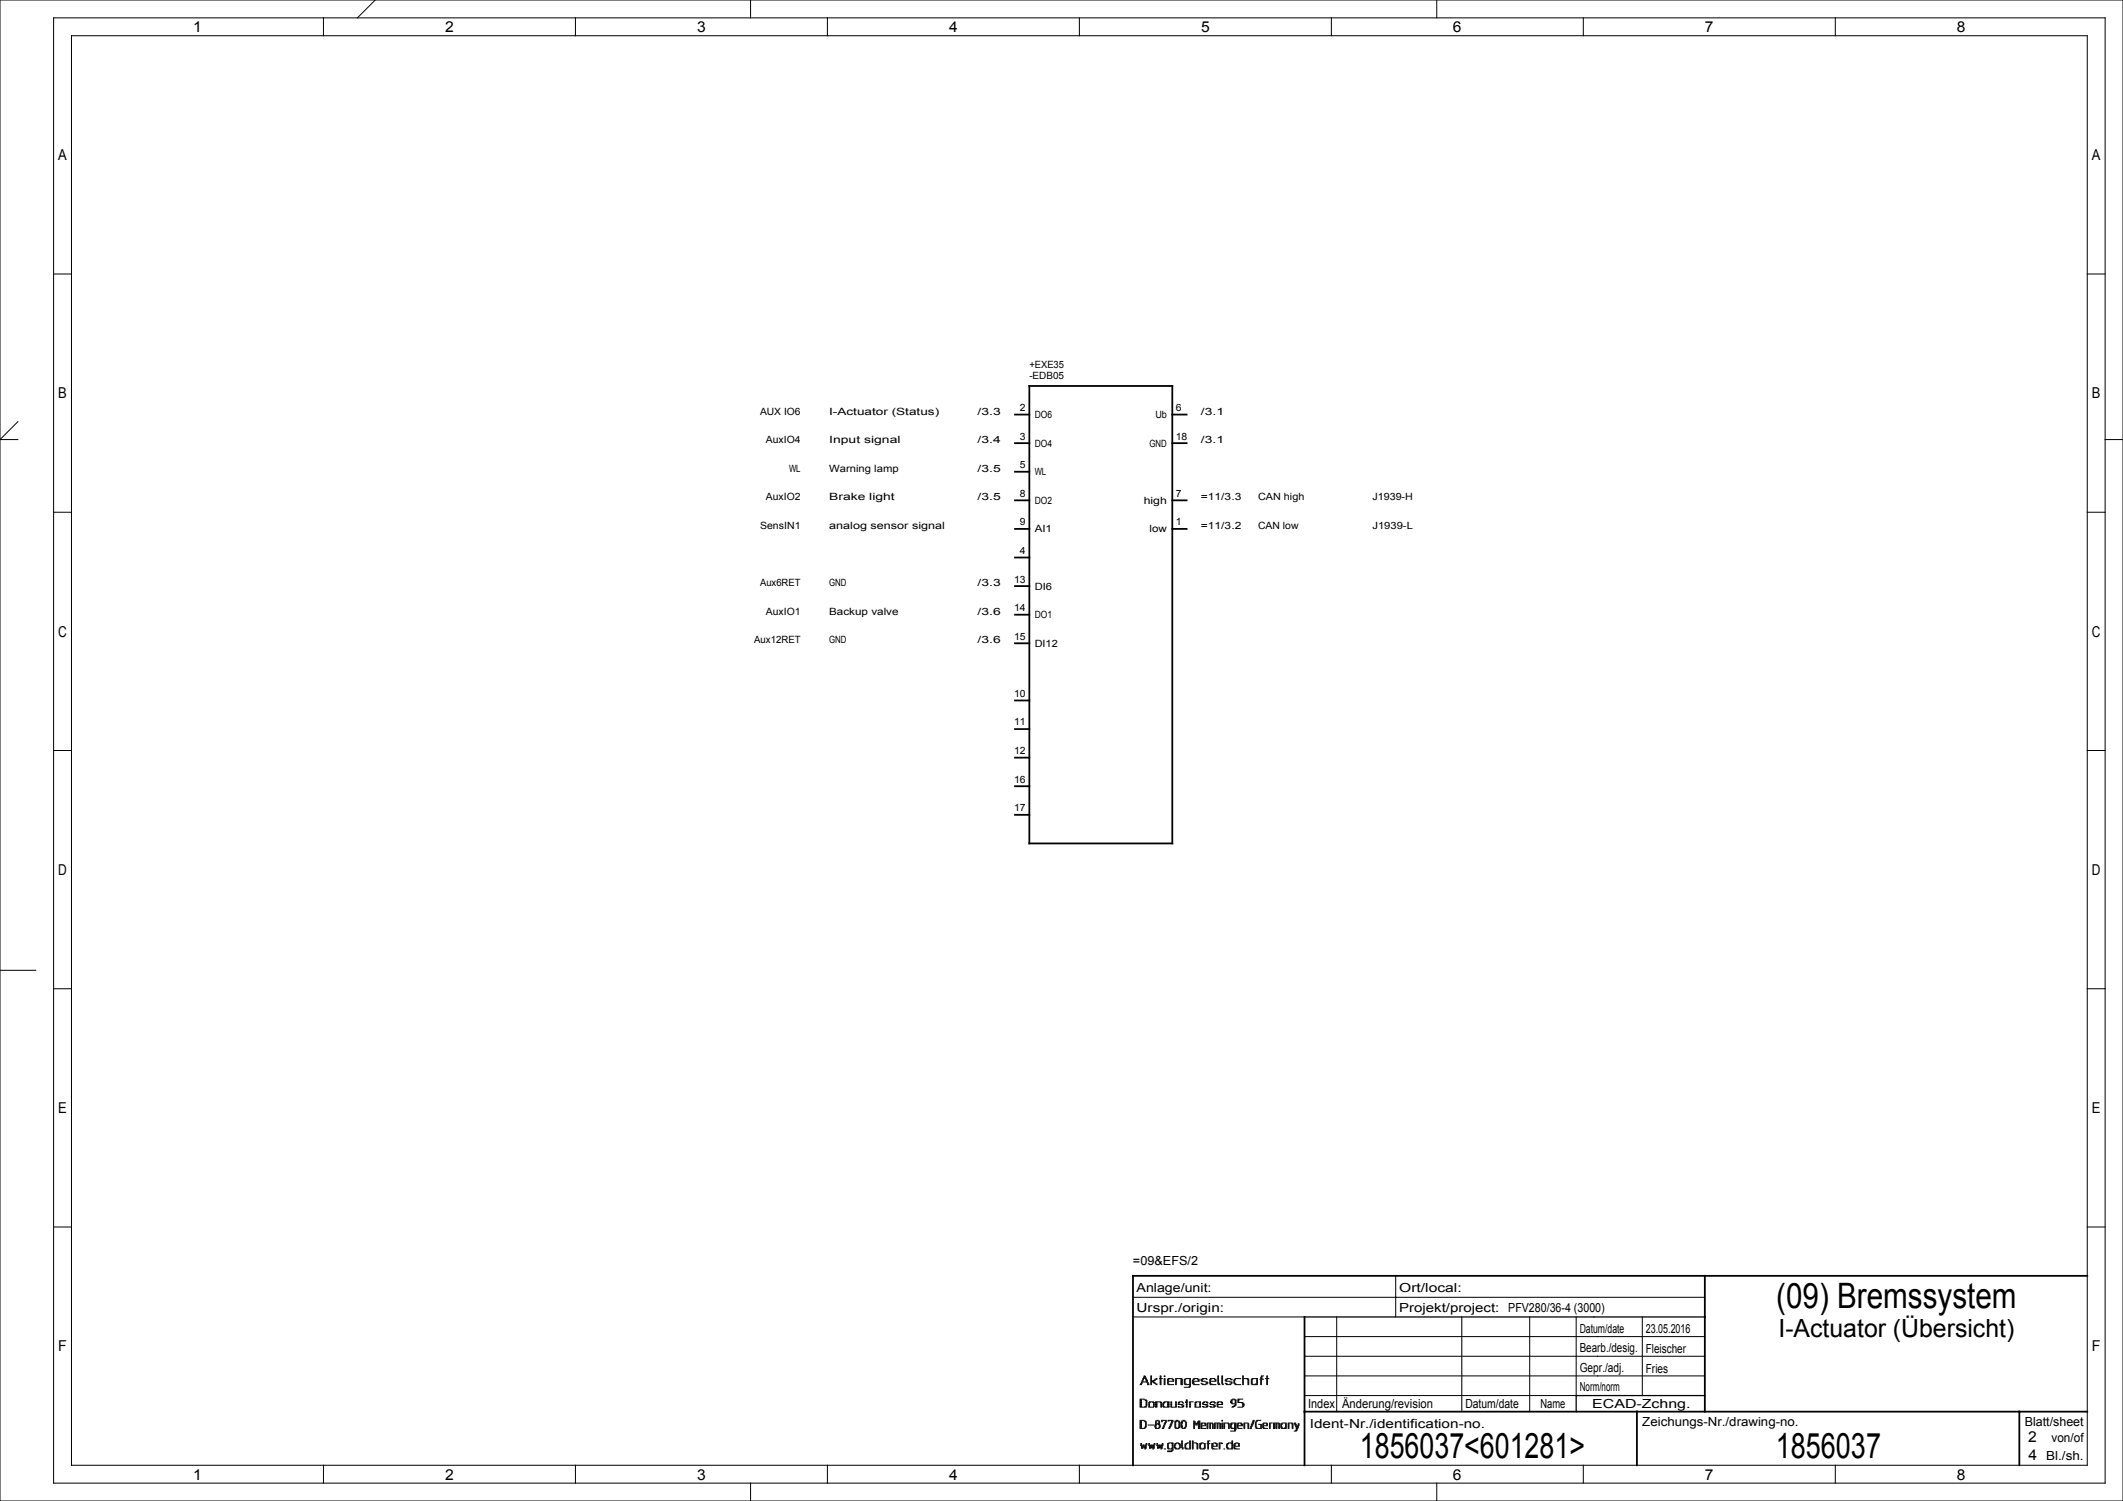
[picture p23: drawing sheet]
<svg xmlns="http://www.w3.org/2000/svg" width="594mm" height="420mm" viewBox="0 0 594 420" stroke-linecap="round" stroke-linejoin="round" font-family="sans-serif">
<defs><g id="words">
<g font-size="9.8">
<text x="497" y="365.9">(09) Bremssystem</text>
<text x="380.5" y="408">1856037&lt;601281&gt;</text>
<text x="496.9" y="408">1856037</text>
</g>
<text font-size="7" x="497.6" y="374.1">I-Actuator (Übersicht)</text>
<g font-size="4.2">
<text x="54" y="9">1</text>
<text x="124.5" y="9">2</text>
<text x="195" y="9">3</text>
<text x="265.5" y="9">4</text>
<text x="336" y="9">5</text>
<text x="406.5" y="9">6</text>
<text x="477" y="9">7</text>
<text x="547.5" y="9">8</text>
<text x="16.3" y="44.8">A</text>
<text x="585.3" y="44.8">A</text>
<text x="16.3" y="111.5">B</text>
<text x="585.3" y="111.5">B</text>
<text x="16.3" y="178.2">C</text>
<text x="585.3" y="178.2">C</text>
<text x="16.3" y="244.8">D</text>
<text x="585.3" y="244.8">D</text>
<text x="16.3" y="311.5">E</text>
<text x="585.3" y="311.5">E</text>
<text x="16.3" y="378.2">F</text>
<text x="585.3" y="378.2">F</text>
<text x="567.5" y="403.5">2</text>
<text x="54" y="414">1</text>
<text x="124.5" y="414">2</text>
<text x="195" y="414">3</text>
<text x="265.5" y="414">4</text>
<text x="336" y="414">5</text>
<text x="406.5" y="414">6</text>
<text x="477" y="414">7</text>
<text x="547.5" y="414">8</text>
<text x="567.5" y="408.5">4</text>
</g>
<g font-size="3.5">
<text x="317" y="354">=09&amp;EFS/2</text>
<text x="318" y="361.5">Anlage/unit:</text>
<text x="391.5" y="361.5">Ort/local:</text>
<text x="318" y="367">Urspr./origin:</text>
<text x="391.5" y="367">Projekt/project:</text>
<text x="422" y="367">PFV280/36-4 (3000)</text>
<text x="442" y="372.9">Datum/date</text>
<text x="460.5" y="373">23.05.2016</text>
<text x="442" y="383.9">Gepr./adj.</text>
<text x="442" y="378.4">Bearb./desig.</text>
<text x="460.5" y="378.5">Fleischer</text>
<text x="442" y="389.3">Norm/norm</text>
<text x="460.5" y="384">Fries</text>
<text x="366" y="394">Index</text>
<text x="375.5" y="394">Änderung/revision</text>
<text x="410" y="394">Datum/date</text>
<text x="431" y="394">Name</text>
<text x="445.5" y="394">ECAD-Zchng.</text>
<text x="366.5" y="399.5">Ident-Nr./identification-no.</text>
<text x="459.5" y="399">Zeichungs-Nr./drawing-no.</text>
<text x="566.5" y="399">Blatt/sheet</text>
<text x="574" y="403.5">von/of</text>
<text x="572.5" y="408.5">Bl./sh.</text>
</g>
<g font-size="2.8">
<text x="288" y="103">+EXE35</text>
<text x="288" y="106">-EDB05</text>
<text x="212.7" y="116">AUX IO6</text>
<text x="232" y="116">I-Actuator (Status)</text>
<text x="273.5" y="116">/3.3</text>
<text x="285.4" y="115">2</text>
<text x="289.5" y="117">DO6</text>
<text x="323.3" y="117">Ub</text>
<text x="329" y="115">6</text>
<text x="336" y="116">/3.1</text>
<text x="214.3" y="124">AuxIO4</text>
<text x="232" y="124">Input signal</text>
<text x="273.5" y="124">/3.4</text>
<text x="285.4" y="123">3</text>
<text x="289.5" y="125">DO4</text>
<text x="321.6" y="125">GND</text>
<text x="329" y="123">18</text>
<text x="336" y="124">/3.1</text>
<text x="220.8" y="132">WL</text>
<text x="232" y="132">Warning lamp</text>
<text x="273.5" y="132">/3.5</text>
<text x="285.4" y="131">5</text>
<text x="289.5" y="133">WL</text>
<text x="214.3" y="140">AuxIO2</text>
<text x="232" y="140">Brake light</text>
<text x="273.5" y="140">/3.5</text>
<text x="285.4" y="139">8</text>
<text x="289.5" y="141">DO2</text>
<text x="320" y="141">high</text>
<text x="329" y="139">7</text>
<text x="336" y="140">=11/3.3</text>
<text x="352" y="140">CAN high</text>
<text x="384" y="140">J1939-H</text>
<text x="212.7" y="148">SensIN1</text>
<text x="232" y="148">analog sensor signal</text>
<text x="285.4" y="147">9</text>
<text x="289.5" y="149">AI1</text>
<text x="321.6" y="149">low</text>
<text x="329" y="147">1</text>
<text x="336" y="148">=11/3.2</text>
<text x="352" y="148">CAN low</text>
<text x="384" y="148">J1939-L</text>
<text x="285.4" y="155">4</text>
<text x="212.7" y="164">Aux6RET</text>
<text x="232" y="164">GND</text>
<text x="273.5" y="164">/3.3</text>
<text x="283.8" y="163">13</text>
<text x="289.5" y="165">DI6</text>
<text x="214.3" y="172">AuxIO1</text>
<text x="232" y="172">Backup valve</text>
<text x="273.5" y="172">/3.6</text>
<text x="283.8" y="171">14</text>
<text x="289.5" y="173">DO1</text>
<text x="211" y="180">Aux12RET</text>
<text x="232" y="180">GND</text>
<text x="273.5" y="180">/3.6</text>
<text x="283.8" y="179">15</text>
<text x="289.5" y="181">DI12</text>
<text x="283.8" y="195">10</text>
<text x="283.8" y="203">11</text>
<text x="283.8" y="211">12</text>
<text x="283.8" y="219">16</text>
<text x="283.8" y="227">17</text>
</g>
</g></defs>
<g fill="none" stroke="#000" stroke-width=".28">
<path d="M0 0h594v420h-594zM15 5h574v410h-574zM20 10h564v400h-564zM90.5 5v5M105 0l-5 5M161 5v5M210 0v5M231.5 5v5M302 5v5M372.5 5v5M402 0v5M443 5v5"/>
<path d="M513.5 5v5M15 76.7h5M584 76.7h5M5 118l-5 5h5M589 123h5M15 143.3h5M584 143.3h5M15 210h5M584 210h5M0 271.5h10M15 276.7h5M584 276.7h5"/>
<path d="M15 343.3h5M390.5 357v11.5M584 343.3h5M317 363h160M317 368.5h48M365 379.5h112M365 374h112M374 368.5v26.5M409 368.5v26.5M428 368.5v26.5M441 368.5v22M459.5 368.5v22"/>
<path d="M319 398h.4M319 387.4h.4M319 398.6h.4M319 399.5h.4M319 393h.4M319 399.1h.4M319 398.8h.4M319 398.9h.4M319 392.1h.4M319 392.6h.4M319 399.3h.4M319 397.6h.4"/>
<path d="M319 392.8h.4M319 398.4h.4M319 392.4h.4M319 399.7h1.3M319 393.6h.4M319 393.8h1.7M319 398.2h.4M319 393.2h.4M319 392.3h.4M319 391.9h.4M319 391.7h.4M319 397.8h.4"/>
<path d="M319 393.4h.4M319 397.4h1.1M319 391.5h1.1M319.2 387.1h.4M319.2 387.2h.2M319.4 386.9h.2M319.4 386.7h1.7M319.6 386.5h.2M319.6 386.3h.2M319.8 385.9h.1M319.8 385.7h.3M319.8 386.1h.1"/>
<path d="M319.9 385.6h.2M319.9 385.4h.6M320.1 397.6h.4M320.1 385h.2M320.1 385.2h.4M320.1 391.7h.6M320.3 399.5h.2M320.3 399.3h.4M320.3 385.6h.4M320.3 393.6h.4M320.3 397.8h.4M320.5 385.9h.4"/>
<path d="M320.5 398h.2M320.5 398.6h.2M320.5 399.1h.2M320.5 398.8h.2M320.5 398.9h.2M320.5 398.4h.2M320.5 385.7h.2M320.5 398.2h.2M320.5 391.9h.4M320.7 386.5h.4M320.7 393h.2M320.7 392.1h.2"/>
<path d="M320.7 392.6h.2M320.7 392.8h.2M320.7 392.4h.2M320.7 393.2h.2M320.7 386.1h.2M320.7 386.3h.4M320.7 392.3h.2M320.7 393.4h.2M320.9 386.9h.4M321.1 387.4h.3M321.1 387.1h.2M321.1 387.2h.3"/>
<path d="M321.3 398.8h1.5M321.4 393h.2M321.4 392.6h.2M321.4 392.8h.2M321.4 392.4h.4M321.4 393.6h.2M321.4 393.8h1.4M321.4 393.2h.2M321.4 393.4h.2M321.6 392.3h1.2M322 385.9h.2M322 387.4h.2"/>
<path d="M322 386.5h.2M322 387.1h.2M322 386.9h.2M322 386.7h.4M322 385h.2M322 385.6h.2M322 385.7h.2M322 387.2h.2M322 386.1h.2M322 385.2h.2M322 386.3h.2M322 385.4h.2"/>
<path d="M322.4 386.5h.4M322.6 386.7h.3M322.6 392.4h.3M322.6 386.3h.5M322.8 393h.1M322.8 392.6h.1M322.8 386.9h.3M322.8 392.8h.1M322.8 393.6h.1M322.8 393.2h.1M322.8 393.4h.1M322.9 387.1h.4"/>
<path d="M322.9 386.1h.4M323.1 385.9h.6M323.1 399.1h.2M323.1 398.8h.4M323.1 398.9h.4M323.1 399.3h.4M323.3 398h.2M323.3 398.6h.4M323.3 399.5h.2M323.3 393h.4M323.3 392.6h.4M323.3 397.6h.4"/>
<path d="M323.3 392.8h.4M323.3 398.4h1.1M323.3 392.4h.4M323.3 399.7h1M323.3 393.6h.4M323.3 393.8h.4M323.3 387.2h.4M323.3 398.2h.2M323.3 393.2h.4M323.3 392.3h1.5M323.3 397.8h.2M323.3 393.4h.4"/>
<path d="M323.5 387.4h.2M323.5 385.7h.2M323.7 397.4h.4M324.1 398.6h.3M324.1 397.6h.3M324.1 398.2h.3M324.3 398h.1M324.3 399.5h.1M324.3 398.8h.3M324.3 399.3h.3M324.3 397.8h.1M324.4 399.1h.2"/>
<path d="M324.4 398.9h.2M324.4 385.7h.8M324.6 385.9h.2M324.6 387.4h.2M324.6 386.5h.2M324.6 387.1h.2M324.6 386.9h.2M324.6 386.7h.2M324.6 385h.2M324.6 392.4h.4M324.6 385.6h.2M324.6 387.2h.2"/>
<path d="M324.6 386.1h.2M324.6 385.2h.2M324.6 386.3h.2M324.6 385.4h.2M324.8 393h.2M324.8 392.6h.2M324.8 392.8h.2M324.8 393.6h.2M324.8 393.8h.2M324.8 393.2h.2M324.8 393.4h.2M325 397.6h.2"/>
<path d="M325 397.8h.2M325 397.4h1.3M325.2 399.7h.4M325.4 399.5h.2M325.4 393h.2M325.4 392.6h.4M325.4 399.3h.4M325.4 392.8h.2M325.4 393.6h.4M325.4 393.2h.2M325.4 393.4h.2M325.6 399.1h.2"/>
<path d="M325.6 398.9h.2M325.6 392.4h.3M325.6 393.8h1.5M325.8 385.9h.1M325.8 387.4h.1M325.8 386.5h.1M325.8 398.6h.1M325.8 398.8h.1M325.8 387.1h.1M325.8 386.9h.1M325.8 386.7h.1M325.8 398.4h.3"/>
<path d="M325.8 385h.1M325.8 385.7h.1M325.8 387.2h.1M325.8 386.1h.1M325.8 385.2h.1M325.8 386.3h.1M325.8 392.3h1.3M325.9 398h.4M325.9 398.2h.2M326.1 397.6h.4M326.1 397.8h.2M326.7 385.9h.4"/>
<path d="M326.7 386.5h1.7M326.7 393h.4M326.7 387.1h.2M326.7 392.6h.4M326.7 386.9h.2M326.7 386.7h.2M326.7 392.8h.4M326.7 392.4h.4M326.7 393.6h.4M326.7 387.2h.4M326.7 393.2h.4M326.7 386.1h.2"/>
<path d="M326.7 386.3h.2M326.7 393.4h.4M326.9 387.4h1.5M326.9 397.6h.2M326.9 385.7h1.1M326.9 397.4h1.3M327.1 399.5h.3M327.1 399.7h.2M327.3 399.1h.3M327.3 399.3h.1M327.4 398.6h.4M327.4 398.8h.4"/>
<path d="M327.4 398.9h.2M327.6 393h.2M327.6 392.6h.2M327.6 392.8h.2M327.6 398.4h.2M327.6 392.4h.2M327.6 393.6h.2M327.6 393.8h1.5M327.6 398.2h.4M327.6 393.2h.2M327.6 392.3h.2M327.6 393.4h.2"/>
<path d="M327.8 398h.2M327.8 397.6h.4M327.8 397.8h.4M328 385.9h.4M328.2 386.1h.2M328.2 386.3h.2M328.8 398h.1M328.8 398.6h.1M328.8 399.5h.3M328.8 399.1h.1M328.8 398.8h.1M328.8 398.9h.1"/>
<path d="M328.8 399.3h.1M328.8 397.6h.5M328.8 398.4h.1M328.8 398.2h.1M328.8 397.8h.3M328.9 385.9h.2M328.9 387.4h.2M328.9 386.5h.2M328.9 393h.2M328.9 387.1h.2M328.9 392.6h.2M328.9 386.9h.2"/>
<path d="M328.9 386.7h.2M328.9 392.8h.2M328.9 392.4h.2M328.9 399.7h.8M328.9 393.6h.2M328.9 385.7h1.7M328.9 387.2h.2M328.9 393.2h.2M328.9 386.1h.2M328.9 386.3h.2M328.9 392.3h.2M328.9 393.4h.2"/>
<path d="M329.1 397.4h.4M329.5 397.6h.4M329.7 399.5h.4M329.7 393h1.1M329.7 392.6h.2M329.7 399.3h.4M329.7 392.8h.2M329.7 392.4h.4M329.7 393.6h.2M329.7 393.8h1.3M329.7 397.8h.4M329.9 398h.2"/>
<path d="M329.9 398.6h.2M329.9 399.1h.2M329.9 398.8h.2M329.9 398.9h.2M329.9 398.4h.2M329.9 398.2h.2M329.9 392.3h.9M330.4 385.9h.4M330.4 398h.4M330.4 387.4h.4M330.4 386.5h.4M330.4 398.6h.2"/>
<path d="M330.4 399.1h.4M330.4 398.8h.2M330.4 398.9h.4M330.4 387.1h.4M330.4 386.9h.4M330.4 399.3h.4M330.4 386.7h.4M330.4 398.4h.4M330.4 387.2h.4M330.4 398.2h.4M330.4 386.1h.4M330.4 386.3h.4"/>
<path d="M330.6 399.5h.2M330.6 397.6h.6M330.6 393.2h.6M330.6 397.8h.2M330.8 392.4h.2M330.8 399.7h.8M330.8 393.6h.4M331 392.6h.2M331 393.4h.2M331 397.4h.4M331.4 385.9h.4M331.4 386.5h.2"/>
<path d="M331.4 399.5h.4M331.4 387.1h.2M331.4 386.9h.2M331.4 386.7h.2M331.4 397.6h.4M331.4 388.2h1.5M331.4 387.2h.5M331.4 386.1h.2M331.4 386.3h.2M331.6 387.4h1.5M331.6 399.3h.2M331.6 397.8h.2"/>
<path d="M331.8 398h.1M331.8 398.6h.1M331.8 399.1h.1M331.8 398.8h.1M331.8 398.9h.1M331.8 398.4h.1M331.8 392.4h.3M331.8 385.7h1.3M331.8 398.2h.1M331.8 392.3h.5M331.9 393h.2M331.9 392.1h.2"/>
<path d="M331.9 392.6h.2M331.9 392.8h.2M331.9 393.6h.2M331.9 393.8h.2M331.9 393.2h.2M331.9 391.9h.2M331.9 391.7h.2M331.9 393.4h.2M332.7 388h.4M332.9 385.9h.2M332.9 386.5h.2M332.9 393h.2"/>
<path d="M332.9 387.1h.2M332.9 392.6h.2M332.9 386.9h.2M332.9 386.7h.2M332.9 392.8h.2M332.9 392.4h.2M332.9 393.6h.2M332.9 393.8h.2M332.9 387.2h.2M332.9 393.2h.2M332.9 386.1h.2M332.9 386.3h.2"/>
<path d="M332.9 392.3h.9M332.9 393.4h.2M332.9 387.6h.2M332.9 387.8h.2M333.6 386.5h1.9M333.6 387.1h.4M333.6 386.9h.4M333.6 386.7h.4M333.6 386.3h.2M333.8 385.9h.4M333.8 387.2h.4M333.8 386.1h.2"/>
<path d="M334 398h.4M334 387.4h1.5M334 398.6h.2M334 399.5h.2M334 399.1h.2M334 398.8h.2M334 398.9h.2M334 399.3h.2M334 397.6h.2M334 398.4h.2M334 399.7h.2M334 385.7h1.1"/>
<path d="M334 398.2h.2M334 397.8h.4M334.4 393h.2M334.4 392.6h.2M334.4 392.8h.2M334.4 398.4h.4M334.4 392.4h.4M334.4 393.6h.2M334.4 393.8h1.5M334.4 398.2h.2M334.4 393.2h.2M334.4 393.4h.2"/>
<path d="M334.6 398.6h.3M334.6 398.8h.3M334.6 392.3h1.3M334.9 398.4h.2M334.9 398.2h.2M335.1 385.9h.4M335.1 398h.6M335.1 386.1h.4M335.1 397.8h.6M335.3 398.6h.4M335.3 399.5h.4M335.3 399.1h.4"/>
<path d="M335.3 398.8h.4M335.3 398.9h.4M335.3 399.3h.4M335.3 397.6h.4M335.3 398.4h.4M335.3 399.7h.4M335.3 398.2h.4M335.3 386.3h.2M335.7 393h.2M335.7 392.6h.2M335.7 392.8h.2M335.7 392.4h.2"/>
<path d="M335.7 393.6h.2M335.7 393.2h.2M335.7 393.4h.2M336.1 385.9h.5M336.1 398.6h.2M336.1 399.5h.2M336.1 399.1h.2M336.1 398.8h.2M336.1 398.9h1.3M336.1 387.1h.2M336.1 399.3h.2M336.1 398.4h.3"/>
<path d="M336.1 399.7h1.3M336.1 398.2h1.1M336.1 386.1h.3M336.1 386.3h.3M336.3 386.5h.9M336.3 387.2h.3M336.4 387.4h1M336.4 392.6h.2M336.4 392.8h.4M336.4 393.6h.4M336.4 385.7h1.2M336.6 393h1.1"/>
<path d="M336.6 392.4h.4M336.6 393.8h1.1M336.8 392.3h.9M337 398.4h.4M337.2 398.6h.2M337.2 398.8h.2M337.2 386.7h.5M337.4 387.2h.3M337.4 393.2h.5M337.6 385.9h.1M337.6 387.1h.3M337.6 386.9h.3"/>
<path d="M337.6 392.4h.3M337.6 393.6h.3M337.7 398.6h.2M337.7 399.5h.2M337.7 399.1h.2M337.7 398.8h.2M337.7 398.9h.2M337.7 392.6h.2M337.7 399.3h.2M337.7 398.4h.2M337.7 399.7h.2M337.7 398.2h1.6"/>
<path d="M337.7 393.4h.2M338.5 385.9h.4M338.5 386.5h1.7M338.5 398.6h.2M338.5 399.5h.2M338.5 399.1h.2M338.5 398.8h.2M338.5 398.9h.2M338.5 387.1h.2M338.5 392.6h.2M338.5 386.9h.2M338.5 399.3h.2"/>
<path d="M338.5 386.7h.2M338.5 392.8h.2M338.5 398.4h.2M338.5 399.7h.2M338.5 393.6h.4M338.5 387.2h.6M338.5 386.1h.2M338.5 386.3h.2M338.7 387.4h1.5M338.7 393h.9M338.7 392.4h.4M338.7 385.7h1.1"/>
<path d="M338.7 393.8h1.1M338.9 392.3h.9M339.1 398.4h.3M339.3 398.6h.1M339.3 399.5h.1M339.3 399.1h.1M339.3 398.8h.1M339.3 398.9h.1M339.3 399.3h.1M339.3 399.7h.1M339.4 393.2h.6M339.6 392.4h.4"/>
<path d="M339.6 393.6h.4M339.8 385.9h.4M339.8 398.6h.2M339.8 399.5h.2M339.8 399.1h.2M339.8 398.8h.2M339.8 398.9h.2M339.8 392.6h.2M339.8 399.3h.2M339.8 398.4h.2M339.8 399.7h.2M339.8 398.2h1.5"/>
<path d="M339.8 393.4h.2M340 386.1h.2M340 386.3h.2M340.6 398.6h.1M340.6 399.5h.1M340.6 393h1.5M340.6 399.1h.1M340.6 398.8h.1M340.6 398.9h.1M340.6 392.6h.1M340.6 399.3h.1M340.6 392.8h.1"/>
<path d="M340.6 398.4h.1M340.6 392.4h.3M340.6 399.7h.1M340.6 393.6h.1M340.6 393.2h.1M340.6 393.4h.1M340.7 385.9h.2M340.7 386.5h.2M340.7 387.1h.4M340.7 386.9h.2M340.7 386.7h.2M340.7 385h.2"/>
<path d="M340.7 385.6h.2M340.7 385.7h.2M340.7 393.8h1.4M340.7 387.2h.4M340.7 386.1h.2M340.7 385.2h.2M340.7 386.3h.2M340.7 392.3h1.2M340.7 385.4h.2M340.9 387.4h.4M341.1 398.4h.4M341.3 398.6h.2"/>
<path d="M341.3 399.5h.2M341.3 399.1h.2M341.3 398.8h.2M341.3 398.9h.2M341.3 399.3h.2M341.3 399.7h.2M341.7 392.4h.4M341.9 385.9h.2M341.9 386.5h.2M341.9 398.6h.2M341.9 399.5h.2M341.9 399.1h.2"/>
<path d="M341.9 398.8h.2M341.9 398.9h.2M341.9 387.1h.2M341.9 392.6h.2M341.9 386.9h.2M341.9 399.3h.2M341.9 386.7h.2M341.9 397.6h.2M341.9 392.8h.2M341.9 398.4h.2M341.9 385h.2M341.9 399.7h.2"/>
<path d="M341.9 385.6h.2M341.9 385.7h.2M341.9 387.2h.3M341.9 398.2h.2M341.9 386.1h.2M341.9 385.2h.2M341.9 386.3h.2M341.9 385.4h.2M341.9 397.4h.2M342.1 387.4h.1M342.4 398.6h.2M342.4 399.5h.2"/>
<path d="M342.4 399.1h.2M342.4 398.8h.2M342.4 398.9h.2M342.4 399.3h.2M342.4 398.4h.2M342.4 399.7h.2M342.4 398.2h1.3M342.8 387.1h.4M342.8 386.1h.4M342.8 386.3h.4M343 385.9h.4M343 386.5h1.1"/>
<path d="M343 387.2h.4M343.2 387.4h1.1M343.4 385.7h.9M343.6 398.4h.3M343.7 398.6h.2M343.7 399.5h.2M343.7 399.1h.2M343.7 398.8h.2M343.7 398.9h.2M343.7 399.3h.2M343.7 399.7h.2M344.1 386.7h.6"/>
<path d="M344.1 387.2h.4M344.3 385.9h.4M344.3 398.6h.4M344.3 399.5h.4M344.3 399.1h.2M344.3 398.8h.2M344.3 398.9h.2M344.3 392.1h.4M344.3 399.3h.2M344.3 398.4h.4M344.3 392.4h.4M344.3 392.3h.4"/>
<path d="M344.5 387.1h.2M344.5 392.6h.4M344.5 386.9h.2M344.5 399.7h1.3M344.5 398.2h1.3M344.5 386.1h.2M344.5 391.9h.2M344.5 391.7h.4M344.7 392.8h1.1M344.7 393.8h.4M344.9 393.6h.5M344.9 391.5h.5"/>
<path d="M345.2 386.5h.2M345.2 387.1h.4M345.2 386.9h.2M345.2 386.7h.2M345.2 386.1h.4M345.2 386.3h.2M345.2 391.7h.6M345.2 393.4h.4M345.4 385.9h.2M345.4 398.6h.4M345.4 399.5h.4M345.4 399.1h.4"/>
<path d="M345.4 398.8h.4M345.4 398.9h.4M345.4 399.3h.4M345.4 399.9h.4M345.4 398.4h.4M345.4 387.2h.4M345.4 393.2h.4M345.6 387.4h1.5M345.6 393h.2M345.6 392.1h.2M345.6 392.6h.2M345.6 392.4h.2"/>
<path d="M345.6 385.7h1.5M345.6 392.3h.2M345.6 391.9h.2M346.2 398.6h.2M346.2 399.5h.2M346.2 399.1h.2M346.2 398.8h.2M346.2 398.9h1.5M346.2 399.3h.2M346.2 398.4h.4M346.4 392.1h.2M346.4 392.4h1.3"/>
<path d="M346.4 399.7h1.1M346.4 393.8h1.3M346.4 398.2h.9M346.4 392.3h.2M346.4 391.9h.2M346.4 391.7h.3M346.4 391.5h1.3M347.1 398.4h.4M347.3 398.6h.4M347.3 398.8h.4M347.5 392.6h.4M347.7 385.9h.2"/>
<path d="M347.7 387.4h.2M347.7 386.5h.2M347.7 393h.4M347.7 387.1h.2M347.7 386.9h.2M347.7 386.7h.2M347.7 392.8h.4M347.7 385h.2M347.7 385.6h.2M347.7 393.6h.2M347.7 385.7h1.5M347.7 387.2h.2"/>
<path d="M347.7 393.2h.4M347.7 386.1h.2M347.7 385.2h.2M347.7 386.3h.2M347.7 385.4h.2M347.7 393.4h.4M348.1 398.6h.1M348.1 399.5h.1M348.1 399.1h.1M348.1 398.8h.1M348.1 398.9h.1M348.1 399.3h.1"/>
<path d="M348.1 398.4h.1M348.1 399.7h.1M348.1 398.2h1.1M349 385.9h.4M349.2 387.4h.2M349.2 386.5h.2M349.2 398.6h.2M349.2 399.5h.2M349.2 399.1h.2M349.2 398.8h.2M349.2 398.9h.2M349.2 387.1h.2"/>
<path d="M349.2 386.9h.2M349.2 399.3h.2M349.2 386.7h.2M349.2 398.4h.2M349.2 399.7h.2M349.2 387.2h.2M349.2 386.1h.2M349.2 386.3h.2M349.7 399.7h.4M349.9 399.5h.2M349.9 399.1h.4M349.9 399.3h.2"/>
<path d="M350.1 385.9h.4M350.1 386.5h.2M350.1 398.6h.4M350.1 398.8h.4M350.1 398.9h.2M350.1 387.1h.2M350.1 386.9h.2M350.1 386.7h.2M350.1 387.2h.4M350.1 386.1h.2M350.1 386.3h.2M350.3 387.4h1.1"/>
<path d="M350.3 398.4h.4M350.3 385.7h1.5M350.3 398.2h.4M350.5 398h.2M350.5 397.6h.4M350.5 397.8h.4M350.7 397.4h.2M351.2 398h.2M351.2 398.6h.2M351.2 399.1h.2M351.2 398.8h.2M351.2 398.9h.2"/>
<path d="M351.2 399.3h.4M351.2 398.4h.2M351.2 387.2h.6M351.2 398.2h.2M351.4 399.5h.2M351.4 397.6h.4M351.4 399.7h1.5M351.4 397.8h.2M351.6 385.9h.2M351.6 387.4h.2M351.6 386.5h.2M351.6 387.1h.2"/>
<path d="M351.6 386.9h.2M351.6 386.7h.2M351.6 386.1h.2M351.6 386.3h.2M351.6 397.4h1.1M352.2 398.6h.7M352.6 385.9h.9M352.7 387.4h.2M352.7 386.5h.2M352.7 399.5h.2M352.7 399.1h.2M352.7 398.8h.2"/>
<path d="M352.7 398.9h.2M352.7 387.1h.2M352.7 386.9h.2M352.7 399.3h.2M352.7 386.7h.2M352.7 385.6h.2M352.7 385.7h.4M352.7 387.2h.2M352.7 386.1h.2M352.7 386.3h.2M352.7 385.4h.4M352.9 385h.6"/>
<path d="M352.9 385.2h.2M353.3 398.6h.2M353.3 399.5h.4M353.3 399.1h.2M353.3 398.8h.2M353.3 398.9h1.3M353.3 399.3h.2M353.3 398.4h.4M353.5 399.7h1.1M353.5 398.2h.9M354.1 385.7h.9M354.2 398.4h.4"/>
<path d="M354.4 385.9h.2M354.4 387.4h.2M354.4 386.5h.2M354.4 398.6h.2M354.4 398.8h.2M354.4 387.1h.2M354.4 386.9h.2M354.4 386.7h.2M354.4 385h.2M354.4 385.6h.2M354.4 387.2h.2M354.4 386.1h.2"/>
<path d="M354.4 385.2h.2M354.4 386.3h.2M354.4 385.4h.2M355.2 398.6h.2M355.2 399.5h.2M355.2 399.1h.2M355.2 398.8h.2M355.2 398.9h.2M355.2 399.3h.2M355.2 398.4h.2M355.2 399.7h.2M355.2 398.2h.7"/>
<path d="M356.3 398.6h.4M356.3 399.5h.4M356.3 399.1h.4M356.3 398.8h.4M356.3 398.9h.4M356.3 399.3h.4M356.3 398.4h.4M356.3 399.7h.4M356.3 398.2h1.5M357.1 398.6h.1M357.1 399.5h.1M357.1 399.1h.1"/>
<path d="M357.1 398.8h.1M357.1 398.9h.1M357.1 399.3h.1M357.1 398.4h.1M357.1 399.7h.1M357.6 398.4h.4M357.8 398.6h.2M357.8 399.5h.2M357.8 399.1h.2M357.8 398.8h.2M357.8 398.9h.2M357.8 399.3h.2"/>
<path d="M357.8 399.7h.2M358.4 398.6h.3M358.4 399.5h.3M358.4 399.1h.2M358.4 398.8h.2M358.4 398.9h.2M358.4 399.3h.3M358.4 398.4h.3M358.6 399.7h1.3M358.7 398.2h1.2M359.5 399.5h.4M359.7 398.6h.2"/>
<path d="M359.7 399.1h.2M359.7 398.8h.2M359.7 398.9h.2M359.7 399.3h.2M359.7 398.4h.2M360.4 398.6h.2M360.4 399.5h.2M360.4 399.1h.2M360.4 398.8h.2M360.4 398.9h.2M360.4 399.3h.2M360.4 398.4h.2"/>
<path d="M360.4 399.7h.2M360.4 398.2h1.2M361.4 398.4h.3M361.6 398.6h.1M361.6 399.5h.1M361.6 399.1h.1M361.6 398.8h.1M361.6 398.9h.1M361.6 399.3h.1M361.6 399.7h.1M362.1 398.4h.4M362.1 398.2h.4"/>
<path d="M362.3 398.6h.4M362.3 398.8h.4M362.5 399.1h.4M362.5 398.9h.2M362.7 399.5h.6M362.7 399.3h.6M362.7 399.9h.4M362.7 399.7h.4M363.1 399.1h.2M363.1 398.9h.3M363.3 398.6h.1M363.3 398.8h.1"/>
<path d="M363.3 398.4h.1M365 385h112M365 390.5h78M90.5 410v5M161 410v5M210 415v5M231.5 410v5M302 410v5M319.2 403.9h.2M319.2 404.3h.2M319.2 404.1h.2M319.2 404.5h.2"/>
<path d="M319.4 404.9h.5M319.4 405.2h.4M319.4 404.7h.2M319.4 405.1h.4M319.8 404.7h.5M319.8 404.3h.3M319.8 404.5h.3M320.1 404.9h.6M320.1 405.1h.6M320.3 405.4h.2M320.3 405.2h.4M320.5 404.7h.2"/>
<path d="M320.5 404.3h.4M320.5 404.5h.2M320.7 403.9h.2M320.7 404.1h.2M321.4 403.9h.2M321.4 404.3h.4M321.4 404.1h.2M321.4 404.5h.4M321.6 404.9h.6M321.6 405.2h.4M321.6 404.7h.2M321.6 405.1h.6"/>
<path d="M322 404.7h.6M322 404.5h.6M322.2 404.3h.2M322.4 404.9h.5M322.4 405.1h.5M322.6 405.4h.2M322.6 405.2h.3M322.8 404.7h.1M322.8 404.3h.3M322.8 404.5h.1M322.9 403.9h.2M322.9 404.1h.2"/>
<path d="M323.7 403.9h.2M323.7 404.3h.4M323.7 404.1h.2M323.7 404.5h.4M323.9 404.9h.5M323.9 405.2h.4M323.9 404.7h.2M323.9 405.1h.5M324.3 404.7h.5M324.3 404.5h.5M324.4 404.3h.2M324.6 404.9h.6"/>
<path d="M324.6 405.1h.6M324.8 405.4h.2M324.8 405.2h.4M325 404.7h.2M325 404.3h.4M325 404.5h.4M325.2 403.9h.2M325.2 404.1h.2M325.8 405.4h.3M326.7 404.9h.2M326.7 405.2h.4M326.7 404.7h.2"/>
<path d="M326.7 403.9h.4M326.7 404.3h.2M326.7 404.1h.2M326.7 404.5h.2M326.7 405.1h.2M326.7 406.2h1.1M326.7 406h1.3M326.9 405.4h1.3M327.1 403.7h1.1M327.8 405.2h.4M327.8 403.9h.4M327.8 405.8h.4"/>
<path d="M328 404.9h.2M328 404.7h.2M328 404.3h.2M328 404.1h.2M328 404.5h.2M328 405.1h.2M328 405.6h.2M328.6 404.9h.2M328.6 404.7h.2M328.6 404.3h.3M328.6 404.5h.2M328.6 405.1h.3"/>
<path d="M328.8 405.2h.3M328.8 403.9h.3M328.8 404.1h.1M328.9 405.4h1M329.1 403.7h.6M329.7 405.2h.4M329.7 403.9h.4M329.9 404.1h.4M330.1 404.9h.2M330.1 404.7h.2M330.1 404.3h.2M330.1 404.5h.2"/>
<path d="M330.1 405.1h.2M330.6 404.9h.2M330.6 403.2h.2M330.6 404.7h.2M330.6 403.9h.2M330.6 404.3h.2M330.6 404.1h.2M330.6 403.4h.2M330.6 404.5h.2M330.6 405.1h.4M330.6 403.7h.2M330.6 403.6h.2"/>
<path d="M330.8 405.4h.2M330.8 405.2h.2M331.6 404.9h.2M331.6 405.2h.5M331.6 404.7h.2M331.6 404.3h.2M331.6 404.1h.3M331.6 404.5h.2M331.6 405.1h.2M331.8 405.4h1.3M331.8 403.9h.3M332.1 403.7h1"/>
<path d="M332.9 404.9h.2M332.9 403.2h.2M332.9 405.2h.2M332.9 404.7h.2M332.9 403.9h.2M332.9 404.3h.2M332.9 404.1h.2M332.9 403.4h.2M332.9 404.5h.2M332.9 405.1h.2M332.9 403.6h.2M333.6 405.4h.2"/>
<path d="M333.6 404.9h.2M333.6 403.2h.2M333.6 405.2h.2M333.6 404.7h.2M333.6 403.9h.2M333.6 404.3h.2M333.6 404.1h.2M333.6 403.4h.2M333.6 404.5h.2M333.6 405.1h.2M333.6 403.7h1.2M333.6 403.6h.2"/>
<path d="M334.8 403.9h.3M334.9 405.4h.2M334.9 404.9h.2M334.9 405.2h.2M334.9 404.7h.2M334.9 404.3h.2M334.9 404.1h.2M334.9 404.5h.2M334.9 405.1h.2M335.7 404.9h.2M335.7 405.2h.4M335.7 404.7h.2"/>
<path d="M335.7 403.9h.6M335.7 404.3h.2M335.7 404.1h.4M335.7 404.5h.2M335.7 405.1h.2M335.9 405.4h1.1M336.1 403.7h.5M336.6 405.2h.6M336.8 403.9h.4M337 404.9h.2M337 404.7h.2M337 404.3h.2"/>
<path d="M337 404.1h.2M337 404.5h.2M337 405.1h.2M337.7 403.9h.8M337.9 405.4h.2M337.9 404.9h.2M337.9 403.2h.6M337.9 405.2h.2M337.9 404.7h.2M337.9 404.3h.2M337.9 404.1h.2M337.9 403.4h.2"/>
<path d="M337.9 404.5h.2M337.9 405.1h.2M337.9 403.7h.2M337.9 403.6h.2M339.1 404.9h.2M339.1 405.2h.5M339.1 404.7h1.5M339.1 403.9h.3M339.1 404.3h.2M339.1 404.1h.3M339.1 404.5h.3M339.1 405.1h.2"/>
<path d="M339.3 405.4h1.3M339.6 403.7h.6M340 403.9h.6M340.4 404.3h.2M340.4 404.1h.2M340.4 404.5h.2M341.1 405.4h.2M341.1 404.9h.2M341.1 405.2h.2M341.1 404.7h.2M341.1 403.9h.2M341.1 404.3h.2"/>
<path d="M341.1 404.1h.2M341.1 404.5h.2M341.1 405.1h.2M341.1 403.7h.8M341.7 403.9h.4M342.4 405.4h.2M343.2 404.9h.2M343.2 404.7h.2M343.2 404.3h.2M343.2 404.1h.4M343.2 404.5h.2M343.2 405.1h.4"/>
<path d="M343.4 405.4h1.5M343.4 405.2h.3M343.4 403.9h.3M343.7 403.7h1.2M344.3 400.4h1.3M344.5 405.2h.4M344.5 403.9h.4M344.7 404.9h.2M344.7 403.2h.2M344.7 404.7h.2M344.7 404.3h.2M344.7 404.1h.2"/>
<path d="M344.7 403.4h.2M344.7 404.5h.2M344.7 405.1h.2M344.7 403.6h.2M345.2 404.9h.2M345.2 405.2h.6M345.2 404.7h1.5M345.2 404.3h.2M345.2 404.1h.4M345.2 404.5h.4M345.2 405.1h.2M345.4 405.4h1.3"/>
<path d="M345.4 403.9h.4M345.4 400.3h.2M345.4 400.1h.4M345.8 403.7h.6M346.4 403.9h.3M346.6 404.3h.1M346.6 404.1h.1M346.6 404.5h.1M362.1 400.4h.6M362.5 400.3h.4M362.7 400.1h.2M372.5 410v5"/>
<path d="M402 415v5M443 410v5M513.5 410v5"/>
</g>
<g fill="none" stroke="#000" stroke-width=".5">
<path d="M284 116h4M288 108h40v128h-40zM328 116h4M284 140h4M284 132h4M284 124h4M328 140h4M328 124h4M284 148h4M284 156h4M328 148h4M284 164h4"/>
<path d="M284 172h4M284 180h4M284 196h4M284 204h4M284 212h4M284 228h4M284 220h4M477 357v38M584 357h-267v53M365 368.5v41.5M365 395h219M458 395v15"/>
<path d="M565 395v15"/>
</g>
<path d="M365 368.5h112M477 390.5h-36v4.5" fill="none" stroke="#000" stroke-width=".35"/>
<use href="#words"/>
</svg>
